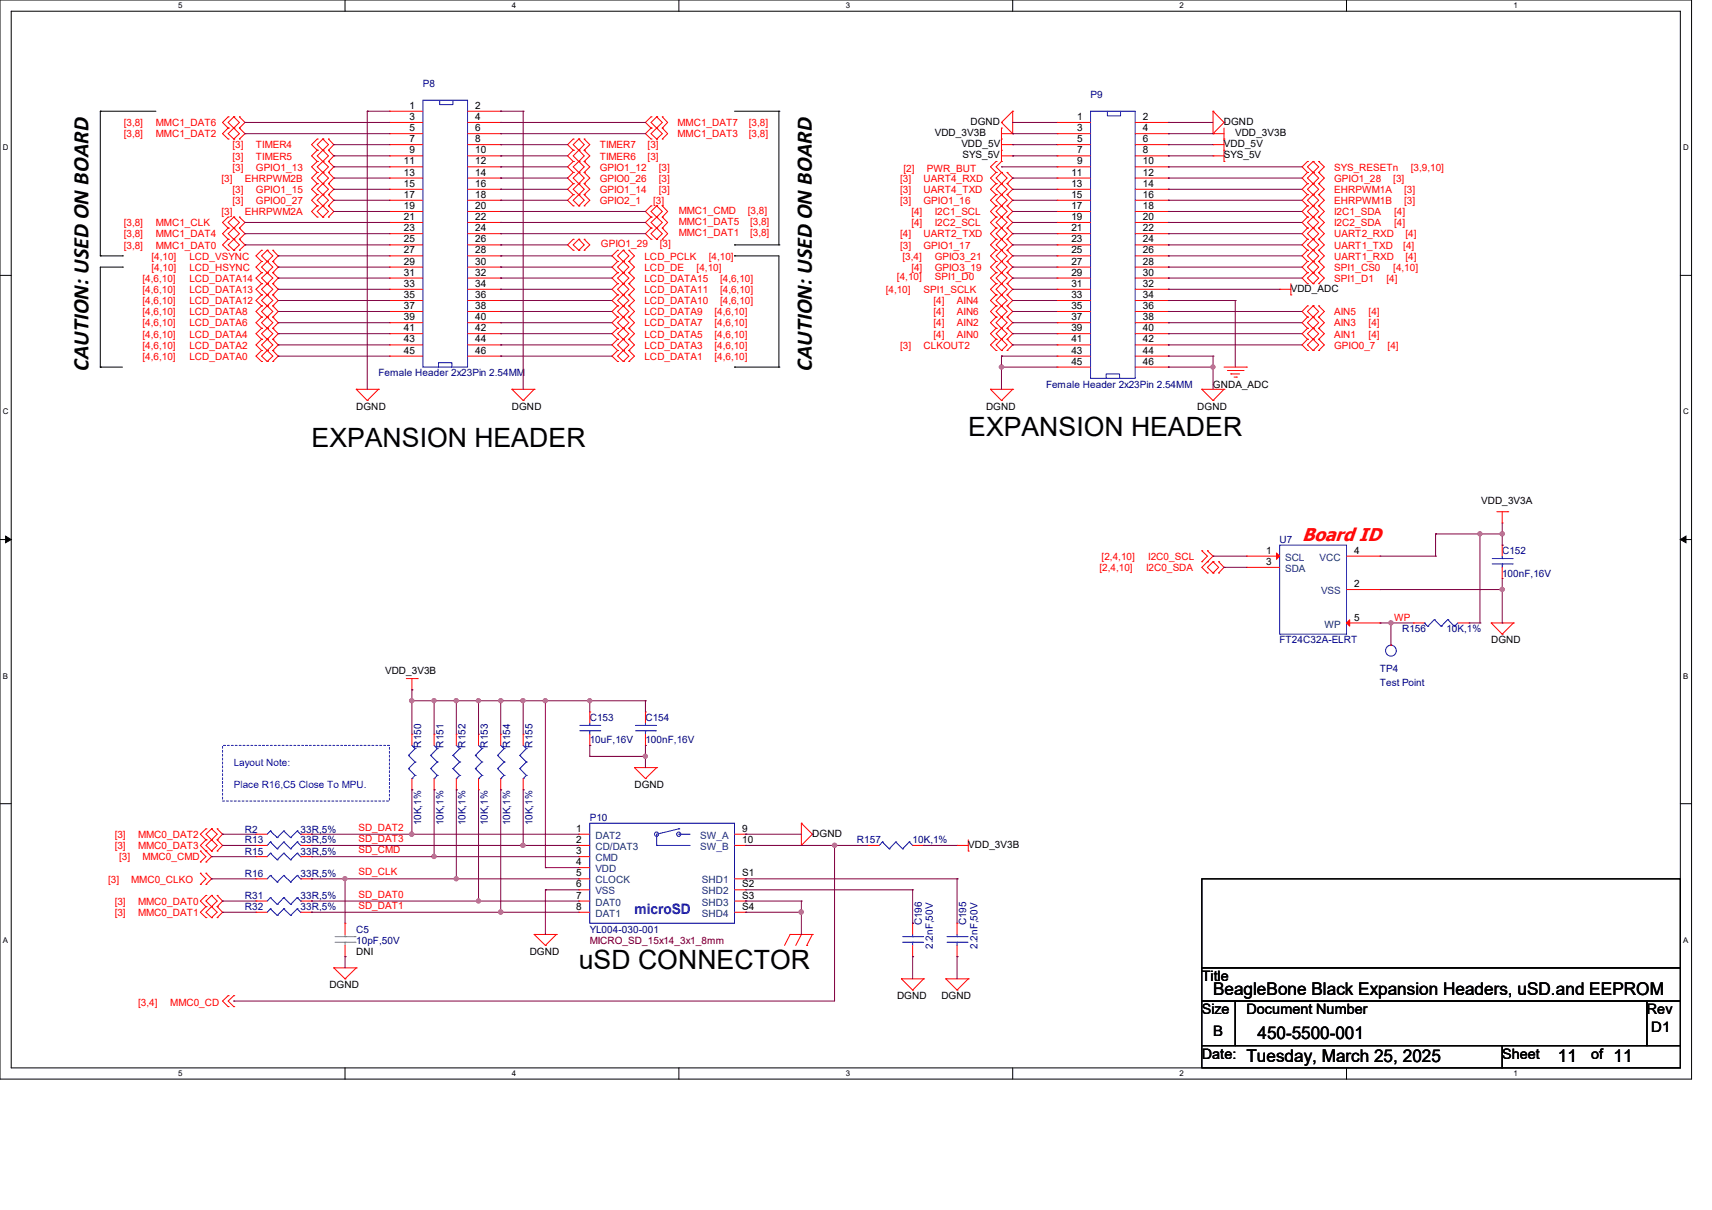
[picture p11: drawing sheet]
<svg xmlns="http://www.w3.org/2000/svg" width="297mm" height="210mm" viewBox="0 0 297 210" stroke-linecap="round" stroke-linejoin="round" font-family="sans-serif">
<defs><g id="words">
<g font-size="4.6">
<text x="54.1" y="77.5">EXPANSION HEADER</text>
<text x="168" y="75.6">EXPANSION HEADER</text>
<text x="100.4" y="168.2">uSD CONNECTOR</text>
</g>
<g font-size="3.9">
<text x="15.4" y="64.3" transform="rotate(-90 15.4 64.3)">CAUTION: USED ON BOARD</text>
<text x="140.8" y="64.3" transform="rotate(-90 140.8 64.3)">CAUTION: USED ON BOARD</text>
</g>
<text font-size="3.2" fill="#f00" x="225.9" y="93.8">Board ID</text>
<g font-size="3">
<text x="210.4" y="172.6">BeagleBone Black Expansion Headers, uSD.and EEPROM</text>
<text x="216.2" y="184.2">Tuesday, March 25, 2025</text>
<text x="218.2" y="180.4">450-5500-001</text>
<text x="270.3" y="184.2">11</text>
<text x="279.9" y="184.2">11</text>
</g>
<text font-size="2.5" fill="#00f" x="110.1" y="158.7">microSD</text>
<g font-size="2.5">
<text x="208.5" y="170.2">Title</text>
<text x="208.5" y="176">Size</text>
<text x="210.4" y="179.9">B</text>
<text x="216.2" y="176">Document Number</text>
<text x="285.7" y="176">Rev</text>
<text x="286.5" y="179.1">D1</text>
<text x="208.5" y="183.7">Date:</text>
<text x="260.6" y="183.7">Sheet</text>
<text x="276" y="183.7">of</text>
</g>
<g font-size="1.7" fill="#000080">
<text x="73.4" y="15.2">P8</text>
<text x="189.2" y="17.1">P9</text>
<text x="65.7" y="65.3">Female Header 2x23Pin 2.54MM</text>
<text x="181.5" y="67.3">Female Header 2x23Pin 2.54MM</text>
<text x="222" y="94.3">U7</text>
<text x="260.6" y="96.2">C152</text>
<text x="260.6" y="100.1">100nF,16V</text>
<text x="222" y="111.7">FT24C32A-ELRT</text>
<text x="243.2" y="109.7">R156</text>
<text x="250.9" y="109.7">10K,1%</text>
<text x="239.4" y="116.7">TP4</text>
<text x="239.4" y="119">Test Point</text>
<text x="102.3" y="125.2">C153</text>
<text x="112" y="125.2">C154</text>
<text x="73.1" y="129.8" transform="rotate(-90 73.1 129.8)">R150</text>
<text x="76.9" y="129.8" transform="rotate(-90 76.9 129.8)">R151</text>
<text x="80.8" y="129.8" transform="rotate(-90 80.8 129.8)">R152</text>
<text x="84.6" y="129.8" transform="rotate(-90 84.6 129.8)">R153</text>
<text x="88.5" y="129.8" transform="rotate(-90 88.5 129.8)">R154</text>
<text x="92.4" y="129.8" transform="rotate(-90 92.4 129.8)">R155</text>
<text x="102.3" y="129">10uF,16V</text>
<text x="112" y="129">100nF,16V</text>
<text x="73.1" y="143.3" transform="rotate(-90 73.1 143.3)">10K,1%</text>
<text x="76.9" y="143.3" transform="rotate(-90 76.9 143.3)">10K,1%</text>
<text x="80.8" y="143.3" transform="rotate(-90 80.8 143.3)">10K,1%</text>
<text x="84.6" y="143.3" transform="rotate(-90 84.6 143.3)">10K,1%</text>
<text x="88.5" y="143.3" transform="rotate(-90 88.5 143.3)">10K,1%</text>
<text x="92.4" y="143.3" transform="rotate(-90 92.4 143.3)">10K,1%</text>
<text x="102.3" y="142.5">P10</text>
<text x="42.5" y="148.3">R15</text>
<text x="42.5" y="144.5">R2</text>
<text x="42.5" y="146.4">R13</text>
<text x="52.2" y="148.3">33R,5%</text>
<text x="52.2" y="144.5">33R,5%</text>
<text x="52.2" y="146.4">33R,5%</text>
<text x="148.7" y="146.4">R157</text>
<text x="158.3" y="146.4">10K,1%</text>
<text x="42.5" y="152.2">R16</text>
<text x="52.2" y="152.2">33R,5%</text>
<text x="42.5" y="156">R31</text>
<text x="42.5" y="158">R32</text>
<text x="52.2" y="156">33R,5%</text>
<text x="52.2" y="158">33R,5%</text>
<text x="61.8" y="161.8">C5</text>
<text x="102.3" y="161.8">YL004-030-001</text>
<text x="159.9" y="160.6" transform="rotate(-90 159.9 160.6)">C196</text>
<text x="167.6" y="160.6" transform="rotate(-90 167.6 160.6)">C195</text>
<text x="61.8" y="163.8">10pF,50V</text>
<text x="161.8" y="164.7" transform="rotate(-90 161.8 164.7)">2.2nF,50V</text>
<text x="169.6" y="164.7" transform="rotate(-90 169.6 164.7)">2.2nF,50V</text>
</g>
<g font-size="1.7" fill="#f00">
<text x="21.5" y="21.9">[3,8]</text>
<text x="21.5" y="23.8">[3,8]</text>
<text x="27" y="21.9">MMC1_DAT6</text>
<text x="27" y="23.8">MMC1_DAT2</text>
<text x="117.5" y="21.9">MMC1_DAT7</text>
<text x="117.5" y="23.8">MMC1_DAT3</text>
<text x="129.9" y="21.9">[3,8]</text>
<text x="129.9" y="23.8">[3,8]</text>
<text x="40.3" y="29.6">[3]</text>
<text x="40.3" y="25.7">[3]</text>
<text x="40.3" y="27.7">[3]</text>
<text x="44.4" y="29.6">GPIO1_13</text>
<text x="44.4" y="25.7">TIMER4</text>
<text x="44.4" y="27.7">TIMER5</text>
<text x="104" y="29.6">GPIO1_12</text>
<text x="104" y="25.7">TIMER7</text>
<text x="104" y="27.7">TIMER6</text>
<text x="112.3" y="25.7">[3]</text>
<text x="112.3" y="27.7">[3]</text>
<text x="114.3" y="29.6">[3]</text>
<text x="156.7" y="29.8">[2]</text>
<text x="160.8" y="29.8">PWR_BUT</text>
<text x="231.5" y="29.6">SYS_RESETn</text>
<text x="244.7" y="29.6">[3,9,10]</text>
<text x="38.4" y="31.5">[3]</text>
<text x="40.3" y="35.4">[3]</text>
<text x="40.3" y="33.5">[3]</text>
<text x="42.5" y="31.5">EHRPWM2B</text>
<text x="44.4" y="35.4">GPIO0_27</text>
<text x="44.4" y="33.5">GPIO1_15</text>
<text x="104" y="31.5">GPIO0_26</text>
<text x="104" y="33.5">GPIO1_14</text>
<text x="104" y="35.4">GPIO2_1</text>
<text x="113.3" y="35.4">[3]</text>
<text x="114.3" y="31.5">[3]</text>
<text x="114.3" y="33.5">[3]</text>
<text x="156.2" y="31.5">[3]</text>
<text x="156.2" y="33.5">[3]</text>
<text x="156.2" y="35.4">[3]</text>
<text x="160.2" y="31.5">UART4_RXD</text>
<text x="160.2" y="33.5">UART4_TXD</text>
<text x="160.2" y="35.4">GPIO1_16</text>
<text x="231.5" y="33.5">EHRPWM1A</text>
<text x="231.5" y="31.5">GPIO1_28</text>
<text x="231.5" y="35.4">EHRPWM1B</text>
<text x="241.7" y="31.5">[3]</text>
<text x="243.6" y="33.5">[3]</text>
<text x="243.6" y="35.4">[3]</text>
<text x="21.5" y="39.3">[3,8]</text>
<text x="21.5" y="41.2">[3,8]</text>
<text x="27" y="39.3">MMC1_CLK</text>
<text x="27" y="41.2">MMC1_DAT4</text>
<text x="38.4" y="37.3">[3]</text>
<text x="42.5" y="37.3">EHRPWM2A</text>
<text x="117.8" y="37.1">MMC1_CMD</text>
<text x="117.8" y="39.1">MMC1_DAT5</text>
<text x="117.8" y="41">MMC1_DAT1</text>
<text x="129.7" y="37.1">[3,8]</text>
<text x="130.1" y="39.1">[3,8]</text>
<text x="130.1" y="41">[3,8]</text>
<text x="156.2" y="41.2">[4]</text>
<text x="158.1" y="39.3">[4]</text>
<text x="158.1" y="37.3">[4]</text>
<text x="160.2" y="41.2">UART2_TXD</text>
<text x="162.2" y="39.3">I2C2_SCL</text>
<text x="162.2" y="37.3">I2C1_SCL</text>
<text x="231.5" y="39.3">I2C2_SDA</text>
<text x="231.5" y="37.3">I2C1_SDA</text>
<text x="231.5" y="41.2">UART2_RXD</text>
<text x="241.9" y="39.3">[4]</text>
<text x="241.9" y="37.3">[4]</text>
<text x="243.8" y="41.2">[4]</text>
<text x="21.5" y="43.1">[3,8]</text>
<text x="26.3" y="45">[4,10]</text>
<text x="26.3" y="47">[4,10]</text>
<text x="27" y="43.1">MMC1_DAT0</text>
<text x="32.8" y="45">LCD_VSYNC</text>
<text x="32.8" y="47">LCD_HSYNC</text>
<text x="104.3" y="42.9">GPIO1_29</text>
<text x="111.8" y="45">LCD_PCLK</text>
<text x="111.8" y="47">LCD_DE</text>
<text x="114.5" y="42.9">[3]</text>
<text x="120.9" y="47">[4,10]</text>
<text x="123" y="45">[4,10]</text>
<text x="156.2" y="43.1">[3]</text>
<text x="156.6" y="45">[3,4]</text>
<text x="158.1" y="47">[4]</text>
<text x="160.2" y="43.1">GPIO1_17</text>
<text x="162.2" y="45">GPIO3_21</text>
<text x="162.2" y="47">GPIO3_19</text>
<text x="231.5" y="47">SPI1_CS0</text>
<text x="231.5" y="43.1">UART1_TXD</text>
<text x="231.5" y="45">UART1_RXD</text>
<text x="241.7" y="47">[4,10]</text>
<text x="243.4" y="43.1">[4]</text>
<text x="243.8" y="45">[4]</text>
<text x="24.7" y="52.8">[4,6,10]</text>
<text x="24.7" y="48.9">[4,6,10]</text>
<text x="24.7" y="50.8">[4,6,10]</text>
<text x="32.8" y="52.8">LCD_DATA12</text>
<text x="32.8" y="48.9">LCD_DATA14</text>
<text x="32.8" y="50.8">LCD_DATA13</text>
<text x="111.8" y="48.9">LCD_DATA15</text>
<text x="111.8" y="50.8">LCD_DATA11</text>
<text x="111.8" y="52.8">LCD_DATA10</text>
<text x="124.9" y="48.9">[4,6,10]</text>
<text x="124.9" y="50.8">[4,6,10]</text>
<text x="124.9" y="52.8">[4,6,10]</text>
<text x="153.7" y="50.8">[4,10]</text>
<text x="155.6" y="48.5">[4,10]</text>
<text x="160.2" y="50.8">SPI1_SCLK</text>
<text x="162" y="52.8">[4]</text>
<text x="162.2" y="48.5">SPI1_D0</text>
<text x="166" y="52.8">AIN4</text>
<text x="231.5" y="48.9">SPI1_D1</text>
<text x="240.5" y="48.9">[4]</text>
<text x="24.7" y="54.7">[4,6,10]</text>
<text x="24.7" y="56.6">[4,6,10]</text>
<text x="24.7" y="58.6">[4,6,10]</text>
<text x="32.8" y="54.7">LCD_DATA8</text>
<text x="32.8" y="56.6">LCD_DATA6</text>
<text x="32.8" y="58.6">LCD_DATA4</text>
<text x="111.8" y="58.6">LCD_DATA5</text>
<text x="111.8" y="56.6">LCD_DATA7</text>
<text x="111.8" y="54.7">LCD_DATA9</text>
<text x="123.9" y="58.6">[4,6,10]</text>
<text x="123.9" y="56.6">[4,6,10]</text>
<text x="123.9" y="54.7">[4,6,10]</text>
<text x="162" y="54.7">[4]</text>
<text x="162" y="56.6">[4]</text>
<text x="162" y="58.6">[4]</text>
<text x="166" y="54.7">AIN6</text>
<text x="166" y="56.6">AIN2</text>
<text x="166" y="58.6">AIN0</text>
<text x="231.5" y="54.7">AIN5</text>
<text x="231.5" y="56.6">AIN3</text>
<text x="231.5" y="58.6">AIN1</text>
<text x="237.4" y="54.7">[4]</text>
<text x="237.4" y="56.6">[4]</text>
<text x="237.4" y="58.6">[4]</text>
<text x="24.7" y="60.5">[4,6,10]</text>
<text x="24.7" y="62.4">[4,6,10]</text>
<text x="32.8" y="60.5">LCD_DATA2</text>
<text x="32.8" y="62.4">LCD_DATA0</text>
<text x="111.8" y="62.4">LCD_DATA1</text>
<text x="111.8" y="60.5">LCD_DATA3</text>
<text x="123.9" y="62.4">[4,6,10]</text>
<text x="123.9" y="60.5">[4,6,10]</text>
<text x="156.2" y="60.5">[3]</text>
<text x="160.2" y="60.5">CLKOUT2</text>
<text x="231.5" y="60.5">GPIO0_7</text>
<text x="240.7" y="60.5">[4]</text>
<text x="190.7" y="99.1">[2,4,10]</text>
<text x="191.1" y="97.2">[2,4,10]</text>
<text x="198.8" y="99.1">I2C0_SDA</text>
<text x="199.2" y="97.2">I2C0_SCL</text>
<text x="241.9" y="107.7">WP</text>
<text x="19.9" y="145.5">[3]</text>
<text x="19.9" y="147.4">[3]</text>
<text x="20.7" y="149.3">[3]</text>
<text x="24" y="145.5">MMC0_DAT2</text>
<text x="24" y="147.4">MMC0_DAT3</text>
<text x="24.7" y="149.3">MMC0_CMD</text>
<text x="62.2" y="144.2">SD_DAT2</text>
<text x="62.2" y="146.1">SD_DAT3</text>
<text x="62.2" y="148.1">SD_CMD</text>
<text x="18.8" y="153.2">[3]</text>
<text x="22.8" y="153.2">MMC0_CLKO</text>
<text x="62.2" y="155.8">SD_DAT0</text>
<text x="62.2" y="151.9">SD_CLK</text>
<text x="19.9" y="157">[3]</text>
<text x="19.9" y="159">[3]</text>
<text x="24" y="157">MMC0_DAT0</text>
<text x="24" y="159">MMC0_DAT1</text>
<text x="62.2" y="157.7">SD_DAT1</text>
<text x="24" y="174.6">[3,4]</text>
<text x="29.5" y="174.6">MMC0_CD</text>
</g>
<g font-size="1.7">
<text x="71" y="18.9">1</text>
<text x="71" y="20.8">3</text>
<text x="71" y="22.8">5</text>
<text x="82.5" y="18.9">2</text>
<text x="82.5" y="20.8">4</text>
<text x="82.5" y="22.8">6</text>
<text x="162.2" y="23.6">VDD_3V3B</text>
<text x="168.3" y="21.7">DGND</text>
<text x="186.8" y="20.8">1</text>
<text x="186.8" y="22.8">3</text>
<text x="198.3" y="20.8">2</text>
<text x="198.3" y="22.8">4</text>
<text x="212.3" y="21.7">DGND</text>
<text x="214.3" y="23.6">VDD_3V3B</text>
<text x="70.1" y="28.5">11</text>
<text x="71" y="24.7">7</text>
<text x="71" y="26.6">9</text>
<text x="82.5" y="24.7">8</text>
<text x="82.5" y="26.6">10</text>
<text x="82.5" y="28.5">12</text>
<text x="166.8" y="25.6">VDD_5V</text>
<text x="167" y="27.5">SYS_5V</text>
<text x="186.8" y="24.7">5</text>
<text x="186.8" y="26.6">7</text>
<text x="186.8" y="28.5">9</text>
<text x="198.3" y="24.7">6</text>
<text x="198.3" y="26.6">8</text>
<text x="198.3" y="28.5">10</text>
<text x="212.3" y="25.6">VDD_5V</text>
<text x="212.3" y="27.5">SYS_5V</text>
<text x="70.1" y="30.5">13</text>
<text x="70.1" y="32.4">15</text>
<text x="70.1" y="34.3">17</text>
<text x="82.5" y="30.5">14</text>
<text x="82.5" y="32.4">16</text>
<text x="82.5" y="34.3">18</text>
<text x="185.9" y="30.5">11</text>
<text x="185.9" y="32.4">13</text>
<text x="185.9" y="34.3">15</text>
<text x="198.3" y="30.5">12</text>
<text x="198.3" y="32.4">14</text>
<text x="198.3" y="34.3">16</text>
<text x="70.1" y="36.3">19</text>
<text x="70.1" y="38.2">21</text>
<text x="70.1" y="40.1">23</text>
<text x="82.5" y="36.3">20</text>
<text x="82.5" y="38.2">22</text>
<text x="82.5" y="40.1">24</text>
<text x="185.9" y="36.3">17</text>
<text x="185.9" y="38.2">19</text>
<text x="185.9" y="40.1">21</text>
<text x="198.3" y="36.3">18</text>
<text x="198.3" y="38.2">20</text>
<text x="198.3" y="40.1">22</text>
<text x="70.1" y="42.1">25</text>
<text x="70.1" y="44">27</text>
<text x="70.1" y="45.9">29</text>
<text x="70.1" y="47.8">31</text>
<text x="82.5" y="42.1">26</text>
<text x="82.5" y="44">28</text>
<text x="82.5" y="45.9">30</text>
<text x="82.5" y="47.8">32</text>
<text x="185.9" y="42.1">23</text>
<text x="185.9" y="44">25</text>
<text x="185.9" y="45.9">27</text>
<text x="185.9" y="47.8">29</text>
<text x="198.3" y="42.1">24</text>
<text x="198.3" y="44">26</text>
<text x="198.3" y="45.9">28</text>
<text x="198.3" y="47.8">30</text>
<text x="70.1" y="49.8">33</text>
<text x="70.1" y="51.7">35</text>
<text x="70.1" y="53.6">37</text>
<text x="82.5" y="49.8">34</text>
<text x="82.5" y="51.7">36</text>
<text x="82.5" y="53.6">38</text>
<text x="185.9" y="49.8">31</text>
<text x="185.9" y="51.7">33</text>
<text x="185.9" y="53.6">35</text>
<text x="198.3" y="49.8">32</text>
<text x="198.3" y="51.7">34</text>
<text x="198.3" y="53.6">36</text>
<text x="223.9" y="50.7">VDD_ADC</text>
<text x="70.1" y="55.6">39</text>
<text x="70.1" y="57.5">41</text>
<text x="70.1" y="59.4">43</text>
<text x="82.5" y="55.6">40</text>
<text x="82.5" y="57.5">42</text>
<text x="82.5" y="59.4">44</text>
<text x="185.9" y="55.6">37</text>
<text x="185.9" y="57.5">39</text>
<text x="185.9" y="59.4">41</text>
<text x="198.3" y="55.6">38</text>
<text x="198.3" y="57.5">40</text>
<text x="198.3" y="59.4">42</text>
<text x="70.1" y="61.4">45</text>
<text x="82.5" y="61.4">46</text>
<text x="185.9" y="61.4">43</text>
<text x="185.9" y="63.3">45</text>
<text x="198.3" y="61.4">44</text>
<text x="198.3" y="63.3">46</text>
<text x="61.8" y="71.1">DGND</text>
<text x="88.8" y="71.1">DGND</text>
<text x="171.1" y="71.1">DGND</text>
<text x="207.7" y="71.1">DGND</text>
<text x="210.4" y="67.3">GNDA_ADC</text>
<text x="257" y="87.5">VDD_3V3A</text>
<text x="219.6" y="96.1">1</text>
<text x="219.6" y="98">3</text>
<text x="234.9" y="96.1">4</text>
<text x="234.9" y="101.9">2</text>
<text x="234.9" y="107.7">5</text>
<text x="258.7" y="111.7">DGND</text>
<text x="66.8" y="117.1">VDD_3V3B</text>
<text x="110.1" y="136.7">DGND</text>
<text x="100" y="144.4">1</text>
<text x="100" y="146.3">2</text>
<text x="100" y="148.3">3</text>
<text x="128.8" y="146.3">10</text>
<text x="128.8" y="144.4">9</text>
<text x="140.9" y="145.2">DGND</text>
<text x="168" y="147.2">VDD_3V3B</text>
<text x="100" y="150.2">4</text>
<text x="100" y="152.1">5</text>
<text x="100" y="154">6</text>
<text x="100" y="156">7</text>
<text x="128.8" y="152.1">S1</text>
<text x="128.8" y="154">S2</text>
<text x="128.8" y="156">S3</text>
<text x="100" y="157.9">8</text>
<text x="128.8" y="157.9">S4</text>
<text x="61.8" y="165.7">DNI</text>
<text x="91.9" y="165.7">DGND</text>
<text x="57.1" y="171.5">DGND</text>
<text x="155.6" y="173.4">DGND</text>
<text x="163.3" y="173.4">DGND</text>
</g>
<g font-size="1.7" fill="#004080">
<text x="222.9" y="97.3">SCL</text>
<text x="222.9" y="99.3">SDA</text>
<text x="228.9" y="97.3">VCC</text>
<text x="229.2" y="103.1">VSS</text>
<text x="229.8" y="108.9">WP</text>
<text x="103.3" y="145.6">DAT2</text>
<text x="103.3" y="147.5">CD/DAT3</text>
<text x="103.3" y="149.5">CMD</text>
<text x="121.5" y="147.5">SW_B</text>
<text x="121.5" y="145.6">SW_A</text>
<text x="103.3" y="151.4">VDD</text>
<text x="103.3" y="153.3">CLOCK</text>
<text x="103.3" y="155.2">VSS</text>
<text x="121.8" y="153.3">SHD1</text>
<text x="121.8" y="155.2">SHD2</text>
<text x="103.3" y="157.2">DAT0</text>
<text x="103.3" y="159.1">DAT1</text>
<text x="121.8" y="157.2">SHD3</text>
<text x="121.8" y="159.1">SHD4</text>
</g>
<g font-size="1.7" fill="#00f">
<text x="40.6" y="132.9">Layout Note:</text>
<text x="40.6" y="136.7">Place R16,C5 Close To MPU.</text>
</g>
<text font-size="1.7" fill="#800000" x="102.3" y="163.8">MICRO_SD_15x14_3x1_8mm</text>
<g font-size="1.4">
<text x="30.9" y="1.4">5</text>
<text x="88.8" y="1.4">4</text>
<text x="146.7" y="1.4">3</text>
<text x="204.6" y="1.4">2</text>
<text x="262.6" y="1.4">1</text>
<text x=".5" y="26.1">D</text>
<text x="292" y="26.1">D</text>
<text x=".5" y="71.9">C</text>
<text x="292" y="71.9">C</text>
<text x=".5" y="117.8">B</text>
<text x="292" y="117.8">B</text>
<text x=".5" y="163.6">A</text>
<text x="292" y="163.6">A</text>
<text x="30.9" y="186.8">5</text>
<text x="88.8" y="186.8">4</text>
<text x="146.7" y="186.8">3</text>
<text x="204.6" y="186.8">2</text>
<text x="262.6" y="186.8">1</text>
</g>
</g></defs>
<path d="M0 0h293.5v187.3h-293.5zM1.9 1.9h289.6v183.4h-289.6z" fill="none" stroke="#000" stroke-width=".17"/>
<g fill="#fff">
<path d="M30.9 .2h.8v1.5h-.8z"/>
<path d="M30.9 185.5h.8v1.6h-.8z"/>
</g>
<path d="M59.9 0v1.9M59.9 185.3v2" fill="none" stroke="#000" stroke-width=".17"/>
<g fill="#fff">
<path d="M88.8 .2h.8v1.5h-.8z"/>
<path d="M88.8 185.5h.8v1.6h-.8z"/>
</g>
<path d="M117.8 0v1.9M117.8 185.3v2" fill="none" stroke="#000" stroke-width=".17"/>
<g fill="#fff">
<path d="M146.7 .2h.8v1.5h-.8z"/>
<path d="M146.7 185.5h.8v1.6h-.8z"/>
</g>
<path d="M175.7 0v1.9M175.7 185.3v2" fill="none" stroke="#000" stroke-width=".17"/>
<g fill="#fff">
<path d="M204.6 .2h.8v1.5h-.8z"/>
<path d="M204.6 185.5h.8v1.6h-.8z"/>
</g>
<path d="M233.6 0v1.9M233.6 185.3v2" fill="none" stroke="#000" stroke-width=".17"/>
<g fill="#fff">
<path d="M262.6 .2h.7v1.5h-.7z"/>
<path d="M262.6 185.5h.7v1.6h-.7z"/>
<path d="M.5 24.8h1v1.6h-1z"/>
<path d="M292 24.8h1v1.6h-1z"/>
<path d="M.5 70.7h1v1.5h-1z"/>
<path d="M292 70.7h1v1.5h-1z"/>
</g>
<path d="M0 47.8h1.9M291.5 47.8h2" fill="none" stroke="#000" stroke-width=".17"/>
<g fill="#fff">
<path d="M.5 116.5h.9v1.6h-.9z"/>
<path d="M292 116.5h.9v1.6h-.9z"/>
</g>
<path d="M0 93.6h1.9M291.5 93.6h2" fill="none" stroke="#000" stroke-width=".17"/>
<path d="M1 93l.9 .6-.9 .6zM291.5 93.6l1-.6v1.2z" fill="#000" stroke="#000" stroke-width=".17"/>
<g fill="#fff">
<path d="M.5 162.4h.9v1.5h-.9z"/>
<path d="M292 162.4h.9v1.5h-.9z"/>
</g>
<g fill="none" stroke="#000" stroke-width=".17">
<path d="M17.4 19.3h.1M17.4 19.3h9.7M17.4 19.3v25.1M127.4 19.3h7.7M135.1 19.3h.1M135.1 19.3v23.2M17.4 44.4h.1M17.4 44.4h3.9M21.3 44.4h.1M21.3 46.4h.1M21.3 46.4h-3.9v17.3M127.4 42.5h.1"/>
<path d="M127.4 44.4h.1M127.4 44.4h7.7v19.3M127.4 42.5h7.7M135.1 42.5h.1M17.4 63.7h.1M17.4 63.7h3.9M127.4 63.7h.1M127.4 63.7h7.7M135.1 63.7h.1M0 139.5h1.9M291.5 139.5h2M208.5 152.5h83v15.5h-83z"/>
<path d="M208.5 168h83v5.7h-83zM208.5 173.7h5.8v7.8h-5.8zM214.3 173.7h71.4v7.8h-71.4zM285.7 173.7h5.8v7.8h-5.8zM208.5 181.5h52.1v3.8h-52.1zM260.6 181.5h30.9v3.8h-30.9z"/>
</g>
<path d="M38.6 129.4h29v9.6h-29z" fill="none" stroke="#00f" stroke-width=".17" stroke-dasharray=".3 .3"/>
<g fill="none" stroke="#f00" stroke-width=".17">
<path d="M67.6 19.3h.1M67.6 19.3h5.8M81.1 19.3h5.8M86.9 19.3h.1M175.7 19.3h.1M175.7 19.3v3.9M175.7 19.3l-2 2M210.4 19.3h.1M210.4 19.3v3.9M210.4 19.3l1.9 2M39.6 37.7h.1M39.6 39.6h.1"/>
<path d="M39.6 20.3h.1M39.6 22.2h.1M39.6 24.1h.1M39.6 37.7l-1 .9 1 1M39.6 20.3l-1 1 1 .9M39.6 22.2l-1 1 1 .9M39.6 39.6l-1 1 1 .9M40.6 39.6h.1M40.6 37.7h.1M40.6 22.2h.1M40.6 20.3h.1M40.6 24.1h.1"/>
<path d="M40.6 37.7l-1 .9 1.9 2-1.9 1.9 1 .9M40.6 37.7l.9 .9-1.9 2 1.9 1.9-.9 .9M40.6 20.3l.9 1-1.9 1.9 1 .9M40.6 20.3l-1 1 1.9 1.9-.9 .9M41.5 37.7h.1M41.5 39.6h.1M41.5 20.3h.1M41.5 22.2h.1M41.5 24.1h.1M41.5 37.7l1 .9-1 1M41.5 22.2l1 1-1 .9M41.5 20.3l1 1-1 .9"/>
<path d="M41.5 39.6l1 1-1 .9M55 29.9h.1M55 31.9h.1M55 33.8h.1M55 35.7h.1M55 28h.1M55 24.1h.1M55 26.1h.1M55 37.7h.1M55 29.9l-.9 1 .9 1M55 33.8l-.9 1 .9 .9M55 28l-.9 1 .9 .9"/>
<path d="M55 24.1l-.9 1 .9 1M55 31.9l-.9 1 .9 .9M55 35.7l-.9 1 .9 1M55 26.1l-.9 1 .9 .9M56 31.9h.1M56 29.9h.1M56 35.7h.1M56 33.8h.1M56 28h.1M56 26.1h.1M56 24.1h.1M56 37.7h.1"/>
<path d="M56 24.1l-1 1 2 2-1 .9M56 28l1 1-2 1.9 2 2-1 .9M56 28l-1 1 2 1.9-2 2 1 .9M56 33.8l-1 1 1 .9M56 33.8l1 1-2 1.9 1 1M56 24.1l1 1-2 2 1 .9M56 35.7l1 1-1 1M57 29.9h.1M57 31.9h.1M57 33.8h.1M57 35.7h.1M57 28h.1"/>
<path d="M57 24.1h.1M57 26.1h.1M57 37.7h.1M57 29.9l.9 1-.9 1M57 33.8l.9 1-.9 .9M57 28l.9 1-.9 .9M57 31.9l.9 1-.9 .9M57 24.1l.9 1-.9 1M57 26.1l.9 1-.9 .9M57 35.7l.9 1-.9 1M67.6 21.3h.1M67.6 23.2h.1"/>
<path d="M67.6 25.1h.1M67.6 27.1h.1M67.6 29h.1M67.6 30.9h.1M67.6 32.9h.1M67.6 34.8h.1M67.6 36.7h.1M67.6 38.6h.1M67.6 25.1h5.8M67.6 27.1h5.8M67.6 23.2h5.8M67.6 21.3h5.8"/>
<path d="M67.6 29h5.8M67.6 30.9h5.8M67.6 32.9h5.8M67.6 34.8h5.8M67.6 36.7h5.8M67.6 38.6h5.8M81.1 25.1h5.8M81.1 27.1h5.8M81.1 23.2h5.8M81.1 21.3h5.8M81.1 29h5.8M81.1 30.9h5.8"/>
<path d="M81.1 32.9h5.8M81.1 34.8h5.8M81.1 36.7h5.8M81.1 38.6h5.8M86.9 21.3h.1M86.9 23.2h.1M86.9 25.1h.1M86.9 27.1h.1M86.9 29h.1M86.9 30.9h.1M86.9 32.9h.1M86.9 34.8h.1"/>
<path d="M86.9 36.7h.1M86.9 38.6h.1M99.4 29.9h.1M99.4 31.9h.1M99.4 28h.1M99.4 33.8h.1M99.4 24.1h.1M99.4 26.1h.1M99.4 35.7h.1M99.4 33.8l-.9 1 .9 .9M99.4 29.9l-.9 1 .9 1M99.4 26.1l-.9 1 .9 .9"/>
<path d="M99.4 28l-.9 1 .9 .9M99.4 31.9l-.9 1 .9 .9M99.4 24.1l-.9 1 .9 1M100.4 31.9h.1M100.4 29.9h.1M100.4 28h.1M100.4 33.8h.1M100.4 26.1h.1M100.4 24.1h.1M100.4 35.7h.1M100.4 29.9l-1 1 1 1M100.4 29.9l.9 1-.9 1"/>
<path d="M100.4 28l-1 1 1 .9M100.4 26.1l-1 1 1.9 1.9-.9 .9M100.4 31.9l-1 1 1 .9M100.4 31.9l.9 1-1.9 1.9 1 .9M100.4 24.1l-1 1 1 1M100.4 24.1l.9 1-.9 1M100.4 26.1l.9 1-.9 .9M100.4 33.8l.9 1-.9 .9M101.3 29.9h.1M101.3 31.9h.1M101.3 28h.1M101.3 33.8h.1"/>
<path d="M101.3 24.1h.1M101.3 26.1h.1M101.3 35.7h.1M101.3 29.9l1 1-1 1M101.3 26.1l1 1-1 .9M101.3 31.9l1 1-1 .9M101.3 28l1 1-1 .9M101.3 24.1l1 1-1 1M101.3 33.8l1 1-1 .9M112.9 37.7h.1M112.9 35.7h.1M112.9 20.3h.1"/>
<path d="M112.9 22.2h.1M112.9 24.1h.1M112.9 39.6h.1M112.9 20.3l-.9 1 .9 .9M112.9 39.6l-.9 1 .9 .9M112.9 35.7l-.9 1 .9 1M112.9 22.2l-.9 1 .9 .9M112.9 37.7l-.9 .9 .9 1M113.9 35.7h.1M113.9 37.7h.1M113.9 22.2h.1M113.9 20.3h.1"/>
<path d="M113.9 24.1h.1M113.9 39.6h.1M113.9 37.7l1 .9-2 2 1 .9M113.9 20.3l-1 1 2 1.9-1 .9M113.9 35.7l-1 1 1 1M113.9 35.7l1 1-1 1M113.9 20.3l1 1-2 1.9 1 .9M113.9 37.7l-1 .9 1 1M113.9 39.6l1 1-1 .9M114.9 37.7h.1M114.9 35.7h.1M114.9 20.3h.1"/>
<path d="M114.9 22.2h.1M114.9 24.1h.1M114.9 39.6h.1M114.9 35.7l.9 1-.9 1M114.9 20.3l.9 1-.9 .9M114.9 22.2l.9 1-.9 .9M114.9 37.7l.9 .9-.9 1M114.9 39.6l.9 1-.9 .9M172.8 37.7h.1M172.8 39.6h.1M172.8 35.7h.1M172.8 29.9h.1"/>
<path d="M172.8 31.9h.1M172.8 28h.1M172.8 33.8h.1M172.8 39.6l-1 1 1 .9M172.8 37.7l-1 .9 1 1M172.8 35.7l-1 1 1 1M172.8 29.9l-1 1 1 1M172.8 33.8l-1 1 1 .9M172.8 28l-1 1 1 .9M172.8 31.9l-1 1 1 .9M173.7 21.3h.1M173.7 24.1h.1"/>
<path d="M173.7 26.1h.1M173.7 22.2h.1M173.7 39.6h.1M173.7 37.7h.1M173.7 35.7h.1M173.7 31.9h.1M173.7 29.9h.1M173.7 28h.1M173.7 33.8h.1M173.7 21.3l2 1.9M173.7 25.1h2M173.7 22.2v5.8"/>
<path d="M173.7 27.1h2M173.7 23.2h2M173.7 35.7l1 1-1.9 1.9 .9 1M173.7 37.7l1 .9-1 1M173.7 35.7l-.9 1 .9 1M173.7 29.9l-.9 1 .9 1M173.7 29.9l1 1-1 1M173.7 28l-.9 1 .9 .9M173.7 39.6l-.9 1 .9 .9M173.7 39.6l1 1-1 .9M173.7 31.9l-.9 1 1.9 1.9-1 .9M173.7 31.9l1 1-1 .9"/>
<path d="M173.7 33.8l-.9 1 .9 .9M174.7 37.7h.1M174.7 39.6h.1M174.7 35.7h.1M174.7 29.9h.1M174.7 31.9h.1M174.7 33.8h.1M174.7 39.6l1 1-1 .9M174.7 37.7l1 .9-1 1M174.7 35.7l1 1-1 1M174.7 33.8l1 1-1 .9M174.7 29.9l1 1-1 1"/>
<path d="M174.7 31.9l1 1-1 .9M175.7 23.2h.1M175.7 25.1h.1M175.7 27.1h.1M183.4 21.3h.1M183.4 23.2h.1M183.4 25.1h.1M183.4 27.1h.1M183.4 29h.1M183.4 30.9h.1M183.4 32.9h.1M183.4 34.8h.1"/>
<path d="M183.4 36.7h.1M183.4 38.6h.1M183.4 25.1h5.8M183.4 27.1h5.8M183.4 23.2h5.8M183.4 21.3h5.8M183.4 29h5.8M183.4 30.9h5.8M183.4 32.9h5.8M183.4 34.8h5.8M183.4 36.7h5.8M183.4 38.6h5.8"/>
<path d="M196.9 25.1h5.8M196.9 27.1h5.8M196.9 23.2h5.8M196.9 21.3h5.8M196.9 29h5.8M196.9 30.9h5.8M196.9 32.9h5.8M196.9 34.8h5.8M196.9 36.7h5.8M196.9 38.6h5.8M202.7 21.3h.1M202.7 23.2h.1"/>
<path d="M202.7 25.1h.1M202.7 27.1h.1M202.7 29h.1M202.7 30.9h.1M202.7 32.9h.1M202.7 34.8h.1M202.7 36.7h.1M202.7 38.6h.1M210.4 25.1h.1M210.4 27.1h.1M210.4 23.2h.1M210.4 25.1h1.9"/>
<path d="M210.4 27.1h1.9M210.4 23.2h1.9M212.3 26.1h.1M212.3 28h.1M212.3 21.3h.1M212.3 24.1h.1M212.3 22.2v5.8M212.3 21.3l-1.9 1.9M226.8 37.7h.1M226.8 39.6h.1M226.8 35.7h.1M226.8 31.9h.1"/>
<path d="M226.8 33.8h.1M226.8 28h.1M226.8 29.9h.1M226.8 37.7l-.9 .9 .9 1M226.8 35.7l-.9 1 .9 1M226.8 31.9l-.9 1 .9 .9M226.8 28l-.9 1 .9 .9M226.8 29.9l-.9 1 .9 1M226.8 33.8l-.9 1 .9 .9M226.8 39.6l-.9 1 .9 .9M227.8 39.6h.1M227.8 37.7h.1"/>
<path d="M227.8 35.7h.1M227.8 33.8h.1M227.8 31.9h.1M227.8 29.9h.1M227.8 28h.1M227.8 37.7l-1 .9 2 2-2 1.9 1 .9M227.8 37.7l1 .9-2 2 2 1.9-1 .9M227.8 33.8l1 1-2 1.9 1 1M227.8 33.8l-1 1 2 1.9-1 1M227.8 28l-1 1 2 1.9-2 2 1 .9M227.8 28l1 1-2 1.9 2 2-1 .9M228.8 37.7h.1"/>
<path d="M228.8 39.6h.1M228.8 35.7h.1M228.8 31.9h.1M228.8 33.8h.1M228.8 28h.1M228.8 29.9h.1M228.8 28l.9 1-.9 .9M228.8 33.8l.9 1-.9 .9M228.8 37.7l.9 .9-.9 1M228.8 35.7l.9 1-.9 1M228.8 31.9l.9 1-.9 .9M228.8 29.9l.9 1-.9 1"/>
<path d="M228.8 39.6l.9 1-.9 .9M39.6 41.5h.1M39.6 43.4h.1M39.6 41.5l-1 1 1 .9M40.6 41.5h.1M40.6 43.4h.1M41.5 41.5h.1M41.5 43.4h.1M41.5 41.5l1 1-1 .9M45.4 51.2h.1M45.4 53.1h.1M45.4 55h.1"/>
<path d="M45.4 57h.1M45.4 58.9h.1M45.4 43.4h.1M45.4 45.4h.1M45.4 47.3h.1M45.4 49.2h.1M45.4 51.2l-1 1 1 .9M45.4 55l-1 1 1 1M45.4 53.1l-1 1 1 .9M45.4 57l-1 .9 1 1M45.4 58.9l-1 1 1 .9M45.4 43.4l-1 1 1 1"/>
<path d="M45.4 45.4l-1 1 1 .9M45.4 47.3l-1 1 1 .9M45.4 49.2l-1 1 1 1M46.4 53.1h.1M46.4 51.2h.1M46.4 55h.1M46.4 57h.1M46.4 58.9h.1M46.4 45.4h.1M46.4 43.4h.1M46.4 49.2h.1M46.4 47.3h.1"/>
<path d="M46.4 47.3l-1 1 1.9 1.9-1.9 2 1 .9M46.4 47.3l.9 1-1.9 1.9 1.9 2-.9 .9M46.4 53.1l-1 1 1.9 1.9-.9 1M46.4 53.1l.9 1-1.9 1.9 1 1M46.4 57l-1 .9 1.9 2-1.9 1.9 1 .9M46.4 57l.9 .9-1.9 2 1 .9M46.4 43.4l-1 1 1.9 2-.9 .9M46.4 43.4l.9 1-1.9 2 1 .9M47.3 51.2h.1M47.3 53.1h.1M47.3 55h.1M47.3 57h.1"/>
<path d="M47.3 58.9h.1M47.3 43.4h.1M47.3 45.4h.1M47.3 47.3h.1M47.3 49.2h.1M47.3 51.2l1 1-1 .9M47.3 57l1 .9-1 1M47.3 53.1l1 1-1 .9M47.3 55l1 1-1 1M47.3 58.9l1 1-1 .9M47.3 47.3l1 1-1 .9M47.3 43.4l1 1-1 1"/>
<path d="M47.3 45.4l1 1-1 .9M47.3 49.2l1 1-1 1M67.6 40.6h.1M67.6 42.5h.1M67.6 44.4h.1M67.6 46.4h.1M67.6 48.3h.1M67.6 50.2h.1M67.6 52.2h.1M67.6 54.1h.1M67.6 56h.1M67.6 57.9h.1"/>
<path d="M67.6 59.9h.1M67.6 50.2h5.8M67.6 40.6h5.8M67.6 42.5h5.8M67.6 44.4h5.8M67.6 46.4h5.8M67.6 48.3h5.8M67.6 52.2h5.8M67.6 54.1h5.8M67.6 56h5.8M67.6 57.9h5.8M67.6 59.9h5.8"/>
<path d="M81.1 50.2h5.8M81.1 40.6h5.8M81.1 42.5h5.8M81.1 44.4h5.8M81.1 46.4h5.8M81.1 48.3h5.8M81.1 52.2h5.8M81.1 54.1h5.8M81.1 56h5.8M81.1 57.9h5.8M81.1 59.9h5.8M86.9 40.6h.1"/>
<path d="M86.9 42.5h.1M86.9 44.4h.1M86.9 46.4h.1M86.9 48.3h.1M86.9 50.2h.1M86.9 52.2h.1M86.9 54.1h.1M86.9 56h.1M86.9 57.9h.1M86.9 59.9h.1M99.4 43.4h.1M99.4 41.5h.1"/>
<path d="M99.4 41.5l-.9 1 .9 .9M100.4 41.5h.1M100.4 43.4h.1M100.4 41.5l-1 1 1 .9M100.4 41.5l.9 1-.9 .9M101.3 43.4h.1M101.3 41.5h.1M101.3 41.5l1 1-1 .9M107.1 58.9h.1M107.1 57h.1M107.1 55h.1M107.1 53.1h.1"/>
<path d="M107.1 43.4h.1M107.1 45.4h.1M107.1 47.3h.1M107.1 49.2h.1M107.1 51.2h.1M107.1 57l-.9 .9 .9 1M107.1 58.9l-.9 1 .9 .9M107.1 55l-.9 1 .9 1M107.1 53.1l-.9 1 .9 .9M107.1 49.2l-.9 1 .9 1M107.1 45.4l-.9 1 .9 .9M107.1 43.4l-.9 1 .9 1"/>
<path d="M107.1 47.3l-.9 1 .9 .9M107.1 51.2l-.9 1 .9 .9M108.1 58.9h.1M108.1 57h.1M108.1 55h.1M108.1 53.1h.1M108.1 45.4h.1M108.1 43.4h.1M108.1 49.2h.1M108.1 47.3h.1M108.1 51.2h.1M108.1 57l-1 .9 2 2-2 1.9 1 .9"/>
<path d="M108.1 57l1 .9-2 2 2 1.9-1 .9M108.1 53.1l1 1-2 1.9 1 1M108.1 53.1l-1 1 2 1.9-1 1M108.1 43.4l-1 1 2 2-1 .9M108.1 43.4l1 1-2 2 1 .9M108.1 47.3l-1 1 1 .9M108.1 47.3l1 1-2 1.9 2 2-1 .9M108.1 49.2l1 1-2 2 1 .9M109.1 58.9h.1M109.1 57h.1M109.1 55h.1M109.1 53.1h.1"/>
<path d="M109.1 43.4h.1M109.1 45.4h.1M109.1 47.3h.1M109.1 49.2h.1M109.1 51.2h.1M109.1 57l1 .9-1 1M109.1 58.9l1 1-1 .9M109.1 55l1 1-1 1M109.1 49.2l1 1-1 1M109.1 53.1l1 1-1 .9M109.1 43.4l1 1-1 1M109.1 51.2l1 1-1 .9"/>
<path d="M109.1 47.3l1 1-1 .9M109.1 45.4l1 1-1 .9M112.9 41.5h.1M113.9 41.5h.1M114.9 41.5h.1M172.8 49.2h.1M172.8 47.3h.1M172.8 43.4h.1M172.8 45.4h.1M172.8 41.5h.1M172.8 51.2h.1M172.8 53.1h.1"/>
<path d="M172.8 55h.1M172.8 57h.1M172.8 58.9h.1M172.8 47.3l-1 1 1 .9M172.8 51.2l-1 1 1 .9M172.8 43.4l-1 1 1 1M172.8 45.4l-1 1 1 .9M172.8 53.1l-1 1 1 .9M172.8 49.2l-1 1 1 1M172.8 55l-1 1 1 1M172.8 58.9l-1 1 1 .9M172.8 57l-1 .9 1 1"/>
<path d="M172.8 41.5l-1 1 1 .9M173.7 47.3h.1M173.7 49.2h.1M173.7 45.4h.1M173.7 43.4h.1M173.7 41.5h.1M173.7 53.1h.1M173.7 51.2h.1M173.7 55h.1M173.7 57h.1M173.7 58.9h.1M173.7 45.4l1 1-1.9 1.9 .9 .9"/>
<path d="M173.7 47.3l1 1-1 .9M173.7 43.4l-.9 1 .9 1M173.7 43.4l1 1-1 1M173.7 45.4l-.9 1 .9 .9M173.7 51.2l-.9 1 1.9 1.9-1 .9M173.7 51.2l1 1-1 .9M173.7 53.1l-.9 1 .9 .9M173.7 55l-.9 1 .9 1M173.7 55l1 1-1.9 1.9 .9 1M173.7 57l1 .9-1 1M173.7 58.9l-.9 1 .9 .9M173.7 58.9l1 1-1 .9"/>
<path d="M173.7 49.2l-.9 1 .9 1M173.7 49.2l1 1-1 1M173.7 41.5l-.9 1 .9 .9M173.7 41.5l1 1-1 .9M174.7 49.2h.1M174.7 47.3h.1M174.7 43.4h.1M174.7 45.4h.1M174.7 41.5h.1M174.7 51.2h.1M174.7 53.1h.1M174.7 55h.1"/>
<path d="M174.7 57h.1M174.7 58.9h.1M174.7 47.3l1 1-1 .9M174.7 43.4l1 1-1 1M174.7 49.2l1 1-1 1M174.7 45.4l1 1-1 .9M174.7 51.2l1 1-1 .9M174.7 53.1l1 1-1 .9M174.7 58.9l1 1-1 .9M174.7 55l1 1-1 1M174.7 57l1 .9-1 1M174.7 41.5l1 1-1 .9"/>
<path d="M183.4 40.6h.1M183.4 42.5h.1M183.4 44.4h.1M183.4 46.4h.1M183.4 48.3h.1M183.4 50.2h.1M183.4 52.2h.1M183.4 54.1h.1M183.4 56h.1M183.4 57.9h.1M183.4 59.9h.1M183.4 50.2h5.8"/>
<path d="M183.4 40.6h5.8M183.4 42.5h5.8M183.4 44.4h5.8M183.4 46.4h5.8M183.4 48.3h5.8M183.4 52.2h5.8M183.4 54.1h5.8M183.4 56h5.8M183.4 57.9h5.8M183.4 59.9h5.8M196.9 50.2h5.8M196.9 40.6h5.8"/>
<path d="M196.9 42.5h5.8M196.9 44.4h5.8M196.9 46.4h5.8M196.9 48.3h5.8M196.9 52.2h5.8M196.9 54.1h5.8M196.9 56h5.8M196.9 57.9h5.8M196.9 59.9h5.8M202.7 40.6h.1M202.7 42.5h.1M202.7 44.4h.1"/>
<path d="M202.7 46.4h.1M202.7 48.3h.1M202.7 50.2h.1M202.7 52.2h.1M202.7 54.1h.1M202.7 56h.1M202.7 57.9h.1M202.7 59.9h.1M222 50.2h.1M222 50.2h1.9M223.9 51.2h.1M223.9 49.2v2"/>
<path d="M226.8 47.3h.1M226.8 49.2h.1M226.8 45.4h.1M226.8 41.5h.1M226.8 43.4h.1M226.8 53.1h.1M226.8 55h.1M226.8 57h.1M226.8 58.9h.1M226.8 47.3l-.9 1 .9 .9M226.8 45.4l-.9 1 .9 .9M226.8 41.5l-.9 1 .9 .9"/>
<path d="M226.8 43.4l-.9 1 .9 1M226.8 53.1l-.9 1 .9 .9M226.8 57l-.9 .9 .9 1M226.8 55l-.9 1 .9 1M226.8 58.9l-.9 1 .9 .9M227.8 49.2h.1M227.8 47.3h.1M227.8 45.4h.1M227.8 43.4h.1M227.8 41.5h.1M227.8 55h.1M227.8 53.1h.1"/>
<path d="M227.8 57h.1M227.8 58.9h.1M227.8 47.3l-1 1 1 .9M227.8 47.3l1 1-1 .9M227.8 43.4l1 1-2 2 1 .9M227.8 43.4l-1 1 2 2-1 .9M227.8 53.1l-1 1 2 1.9-1 1M227.8 53.1l1 1-2 1.9 1 1M227.8 57l-1 .9 2 2-1 .9M227.8 57l1 .9-2 2 1 .9M228.8 47.3h.1M228.8 49.2h.1"/>
<path d="M228.8 45.4h.1M228.8 41.5h.1M228.8 43.4h.1M228.8 53.1h.1M228.8 55h.1M228.8 57h.1M228.8 58.9h.1M228.8 43.4l.9 1-.9 1M228.8 47.3l.9 1-.9 .9M228.8 45.4l.9 1-.9 .9M228.8 41.5l.9 1-.9 .9M228.8 53.1l.9 1-.9 .9"/>
<path d="M228.8 55l.9 1-.9 1M228.8 57l.9 .9-.9 1M228.8 58.9l.9 1-.9 .9M45.4 60.8h.1M45.4 62.7h.1M45.4 60.8l-1 1 1 .9M46.4 60.8h.1M46.4 62.7h.1M46.4 60.8l.9 1-.9 .9M47.3 60.8h.1M47.3 62.7h.1M47.3 60.8l1 1-1 .9"/>
<path d="M61.8 67.6h.1M61.8 67.6h3.9M61.8 67.6l1.9 1.9M63.7 69.5h.1M65.7 67.6h.1M65.7 67.6l-2 1.9M67.6 61.8h.1M67.6 61.8h5.8M81.1 61.8h5.8M86.9 61.8h.1M88.8 67.6h.1M88.8 67.6h3.9"/>
<path d="M88.8 67.6l2 1.9M90.8 69.5h.1M92.7 67.6h.1M92.7 67.6l-1.9 1.9M107.1 60.8h.1M107.1 62.7h.1M107.1 60.8l-.9 1 .9 .9M108.1 62.7h.1M108.1 60.8h.1M109.1 60.8h.1M109.1 62.7h.1M109.1 60.8l1 1-1 .9"/>
<path d="M171.8 67.6h.1M171.8 67.6h3.9M171.8 67.6l1.9 1.9M172.8 60.8h.1M173.7 69.5h.1M173.7 60.8h.1M174.7 60.8h.1M175.7 67.6h.1M175.7 67.6l-2 1.9M183.4 61.8h.1M183.4 63.7h.1M183.4 63.7h5.8"/>
<path d="M183.4 61.8h5.8M196.9 63.7h5.8M196.9 61.8h5.8M202.7 61.8h.1M202.7 63.7h.1M208.5 67.6h.1M208.5 67.6h3.8M208.5 67.6l1.9 1.9M210.4 69.5h.1M212.3 67.6h.1M212.3 63.7h3.9M212.3 67.6l-1.9 1.9"/>
<path d="M212.9 64.3h2.7M213.5 64.9h.1M213.5 64.9h1.6M214.1 65.4h.4M214.5 65.4h.1M215.6 64.3h.1M216.2 63.7h.1M226.8 60.8h.1M227.8 60.8h.1M228.8 60.8h.1M208.5 97.5h.1M208.5 95.6h.1"/>
<path d="M208.5 95.6l1 .9-1 1M209.5 97.5h.1M209.5 99.4h.1M209.5 95.6h.1M209.5 95.6l.9 .9-1.9 2 1 .9M210.4 99.4h.1M210.4 97.5h.1M210.4 97.5l-.9 1 .9 .9M210.4 97.5l1 1-1 .9M211.4 97.5h.1M211.4 99.4h.1M211.4 97.5l.9 1-.9 .9"/>
<path d="M216.2 96.5h.1M216.2 98.5h.1M216.2 96.5h5.8M216.2 98.5h5.8M233.6 96.5h5.8M239.4 96.5h.1M259.7 88.8h1.9M260.6 90.8h.1M260.6 94.6h.1M260.6 88.8v2M260.6 94.6v1.9M260.6 98.5v1.9"/>
<path d="M261.6 88.8h.1M70.5 117.8h1.9M71.5 119.7h.1M71.5 117.8v1.9M72.4 117.8h.1M233.6 108.1h5.8M233.6 102.3h5.8M239.4 102.3h.1M239.4 108.1h.1M241.3 112h.1M245.2 108.1h.1M245.2 108.1h1.9"/>
<path d="M252.9 108.1h1.9M254.8 108.1h.1M258.7 108.1h.1M258.7 108.1h3.9M258.7 108.1l1.9 2M260.6 110.1h.1M260.6 100.4h.1M262.6 108.1h.1M262.6 108.1l-2 2M71.5 127.4h.1M71.5 137.1h.1M71.5 127.4v2"/>
<path d="M71.5 135.1v2M75.3 127.4h.1M75.3 137.1h.1M75.3 127.4v2M75.3 135.1v2M79.2 127.4h.1M79.2 137.1h.1M79.2 127.4v2M79.2 135.1v2M83 127.4h.1M83 137.1h.1M83 127.4v2"/>
<path d="M83 135.1v2M86.9 127.4h.1M86.9 137.1h.1M86.9 127.4v2M86.9 135.1v2M90.8 127.4h.1M90.8 137.1h.1M90.8 127.4v2M90.8 135.1v2M102.3 123.6h.1M102.3 129.4h.1M102.3 123.6v1.9"/>
<path d="M102.3 127.4v2M110.1 133.2h.1M110.1 133.2h3.8M110.1 133.2l1.9 1.9M112 135.1h.1M112 123.6h.1M112 129.4h.1M112 123.6v1.9M112 127.4v2M113.9 133.2h.1M113.9 133.2l-1.9 1.9M34.8 151.6h.1"/>
<path d="M34.8 153.5h.1M34.8 147.7h.1M34.8 149.6h.1M34.8 151.6l.9 .9-.9 1M34.8 147.7l.9 1-.9 .9M35.7 143.8h.1M35.7 145.8h.1M35.7 147.7h.1M35.7 151.6h.1M35.7 153.5h.1M35.7 155.4h.1M35.7 157.4h.1"/>
<path d="M35.7 159.3h.1M35.7 149.6h.1M35.7 143.8l-.9 1 .9 1M35.7 145.8l-.9 .9 1.9 2-1 .9M35.7 151.6l1 .9-1 1M35.7 155.4l-.9 1 .9 1M35.7 157.4l-.9 .9 .9 1M36.7 145.8h.1M36.7 143.8h.1M36.7 147.7h.1M36.7 157.4h.1M36.7 155.4h.1"/>
<path d="M36.7 159.3h.1M36.7 143.8l-1 1 2 1.9-1 1M36.7 143.8l1 1-2 1.9 1 1M36.7 155.4l-1 1 1 1M36.7 155.4l1 1-2 1.9 1 1M36.7 157.4l1 .9-1 1M37.7 143.8h.1M37.7 145.8h.1M37.7 147.7h.1M37.7 155.4h.1M37.7 157.4h.1M37.7 159.3h.1"/>
<path d="M37.7 143.8l.9 1-.9 1M37.7 145.8l.9 .9-.9 1M37.7 155.4l.9 1-.9 1M37.7 157.4l.9 .9-.9 1M44.4 148.7h.1M44.4 152.5h.1M44.4 156.4h.1M44.4 144.8h.1M44.4 158.3h.1M44.4 146.7h.1M44.4 146.7h2M44.4 148.7h2"/>
<path d="M44.4 144.8h2M44.4 152.5h2M44.4 156.4h2M44.4 158.3h2M52.2 146.7h1.9M52.2 148.7h1.9M52.2 144.8h1.9M52.2 152.5h1.9M52.2 156.4h1.9M52.2 158.3h1.9M54.1 148.7h.1M54.1 152.5h.1"/>
<path d="M54.1 156.4h.1M54.1 144.8h.1M54.1 158.3h.1M54.1 146.7h.1M100.4 144.8h.1M100.4 146.7h.1M100.4 148.7h.1M100.4 150.6h.1M100.4 152.5h.1M100.4 154.4h.1M100.4 156.4h.1M100.4 158.3h.1"/>
<path d="M100.4 146.7h1.9M100.4 148.7h1.9M100.4 144.8h1.9M100.4 150.6h1.9M100.4 152.5h1.9M100.4 154.4h1.9M100.4 156.4h1.9M100.4 158.3h1.9M127.4 146.7h2M127.4 144.8h2M127.4 152.5h2M127.4 154.4h2"/>
<path d="M127.4 156.4h2M127.4 158.3h2M129.4 146.7h.1M129.4 144.8h.1M129.4 152.5h.1M129.4 154.4h.1M129.4 156.4h.1M129.4 158.3h.1M139 142.9h.1M139 146.7h.1M139 142.9v3.8M139 142.9l1.9 1.9"/>
<path d="M140.9 144.8h.1M140.9 144.8l-1.9 1.9M150.6 146.7h.1M150.6 146.7h1.9M158.3 146.7h1.9M160.2 146.7h.1M166 146.7h.1M166 146.7h2M168 147.7h.1M168 145.8v1.9M39.6 172.8h.1M39.6 174.7h.1"/>
<path d="M39.6 172.8l-1 .9 1 1M40.6 172.8h.1M40.6 174.7h.1M40.6 172.8l-1 .9 1 1M57.9 168h.1M57.9 168h3.9M57.9 168l2 1.9M59.9 169.9h.1M59.9 160.2h.1M59.9 166h.1M59.9 160.2v2M59.9 164.1v1.9"/>
<path d="M61.8 168h.1M61.8 168l-1.9 1.9M92.7 162.2h.1M92.7 162.2h3.8M92.7 162.2l1.9 1.9M94.6 164.1h.1M96.5 162.2h.1M96.5 162.2l-1.9 1.9M137.1 162.2h.1M137.1 162.2l-1 1.9M137.1 162.2h3.8M139 162.2h.1"/>
<path d="M139 162.2l-1 1.9M140 164.1h.1M140.9 162.2h.1M140.9 162.2l-.9 1.9M156.4 169.9h.1M156.4 169.9h3.8M156.4 169.9l1.9 1.9M158.3 171.8h.1M158.3 160.2h.1M158.3 166h.1M158.3 160.2v2M158.3 164.1v1.9"/>
<path d="M160.2 169.9h.1M160.2 169.9l-1.9 1.9M164.1 169.9h.1M164.1 169.9h3.9M164.1 169.9l1.9 1.9M166 171.8h.1M166 160.2h.1M166 166h.1M166 160.2v2M166 164.1v1.9M168 169.9h.1M168 169.9l-2 1.9"/>
</g>
<g fill="none" stroke="#00f" stroke-width=".17">
<path d="M73.4 17.4h7.7v46.3h-7.7zM76.3 17.4v.8h2.3v-.8M189.2 19.3h7.7v46.4h-7.7zM192.1 19.3v.8h2.3v-.8M76.1 63.7v-.8h2.3v.8M191.9 65.7v-.8h2.3v.8M222 94.6h11.6v15.5h-11.6zM258.9 97.9h3.4M258.9 96.9h3.4M260.6 96.9h.1M260.6 97.9h.1M260.6 96.5v.4"/>
<path d="M260.6 97.9v.6M262.3 97.9h.1M262.3 96.9h.1M247.1 108.1h.1M247.1 108.1l.6 .6M247.7 108.7h.1M248.8 107.5h.1M248.8 107.5l1.2 1.2M248.8 107.5l-1.1 1.2M250 108.7h.1M251.2 107.5h.1M251.2 107.5l1.1 1.2"/>
<path d="M251.2 107.5l-1.2 1.2M252.3 108.7h.1M252.9 108.1l-.6 .6M70.9 131.1h.1M70.9 133.4h.1M70.9 131.1l1.1 1.1M70.9 133.4l1.1 1.2M71.5 135.1h.1M71.5 129.4l.5 .5M72 129.9h.1M72 132.2h.1M72 134.6h.1"/>
<path d="M72 129.9l-1.1 1.2M72 132.2l-1.1 1.2M72 134.6l-.5 .5M74.7 131.1h.1M74.7 133.4h.1M74.7 131.1l1.2 1.1M74.7 133.4l1.2 1.2M75.3 135.1h.1M75.3 129.4l.6 .5M75.9 129.9h.1M75.9 132.2h.1M75.9 134.6h.1"/>
<path d="M75.9 129.9l-1.2 1.2M75.9 132.2l-1.2 1.2M75.9 134.6l-.6 .5M78.6 131.1h.1M78.6 133.4h.1M78.6 131.1l1.2 1.1M78.6 133.4l1.2 1.2M79.2 135.1h.1M79.2 129.4l.6 .5M79.8 129.9h.1M79.8 132.2h.1M79.8 134.6h.1"/>
<path d="M79.8 129.9l-1.2 1.2M79.8 132.2l-1.2 1.2M79.8 134.6l-.6 .5M82.5 131.1h.1M82.5 133.4h.1M82.5 131.1l1.1 1.1M82.5 133.4l1.1 1.2M83 135.1h.1M83 129.4l.6 .5M83.6 129.9h.1M83.6 132.2h.1M83.6 134.6h.1"/>
<path d="M83.6 129.9l-1.1 1.2M83.6 132.2l-1.1 1.2M83.6 134.6l-.6 .5M86.3 131.1h.1M86.3 133.4h.1M86.3 131.1l1.2 1.1M86.3 133.4l1.2 1.2M86.9 135.1h.1M86.9 129.4l.6 .5M87.5 129.9h.1M87.5 132.2h.1M87.5 134.6h.1"/>
<path d="M87.5 129.9l-1.2 1.2M87.5 132.2l-1.2 1.2M87.5 134.6l-.6 .5M90.2 131.1h.1M90.2 133.4h.1M90.2 131.1l1.1 1.1M90.2 133.4l1.1 1.2M90.8 135.1h.1M90.8 129.4l.5 .5M91.3 129.9h.1M91.3 132.2h.1M91.3 134.6h.1"/>
<path d="M91.3 129.9l-1.1 1.2M91.3 132.2l-1.1 1.2M91.3 134.6l-.5 .5M100.6 126.8h3.5M100.6 125.9h3.5M102.3 125.9h.1M102.3 126.8h.1M102.3 125.5v.4M102.3 126.8v.6M104.1 126.8h.1M104.1 125.9h.1M110.2 126.8h3.5"/>
<path d="M110.2 125.9h3.5M112 125.9h.1M112 126.8h.1M112 125.5v.4M112 126.8v.6M113.7 126.8h.1M113.7 125.9h.1M46.9 148.1h.1M46.9 151.9h.1M46.9 155.8h.1M46.9 144.2h.1M46.9 157.7h.1"/>
<path d="M46.9 146.1h.1M46.9 148.1l-.5 .6M46.9 148.1l1.2 1.1M46.9 151.9l-.5 .6M46.9 151.9l1.2 1.2M46.9 155.8l-.5 .6M46.9 155.8l1.2 1.2M46.9 144.2l-.5 .6M46.9 144.2l1.2 1.2M46.9 157.7l-.5 .6M46.9 157.7l1.2 1.2M46.9 146.1l-.5 .6"/>
<path d="M46.9 146.1l1.2 1.2M48.1 149.2h.1M48.1 153.1h.1M48.1 157h.1M48.1 145.4h.1M48.1 158.9h.1M48.1 147.3h.1M49.2 148.1h.1M49.2 151.9h.1M49.2 155.8h.1M49.2 144.2h.1M49.2 157.7h.1"/>
<path d="M49.2 146.1h.1M49.2 148.1l-1.1 1.1M49.2 148.1l1.2 1.1M49.2 151.9l-1.1 1.2M49.2 151.9l1.2 1.2M49.2 155.8l-1.1 1.2M49.2 155.8l1.2 1.2M49.2 144.2l-1.1 1.2M49.2 144.2l1.2 1.2M49.2 157.7l-1.1 1.2M49.2 157.7l1.2 1.2M49.2 146.1l-1.1 1.2"/>
<path d="M49.2 146.1l1.2 1.2M50.4 149.2h.1M50.4 153.1h.1M50.4 157h.1M50.4 145.4h.1M50.4 158.9h.1M50.4 147.3h.1M51.6 148.1h.1M51.6 151.9h.1M51.6 155.8h.1M51.6 144.2h.1M51.6 157.7h.1"/>
<path d="M51.6 146.1h.1M51.6 148.1l-1.2 1.1M51.6 148.1l.6 .6M51.6 151.9l-1.2 1.2M51.6 151.9l.6 .6M51.6 155.8l-1.2 1.2M51.6 155.8l.6 .6M51.6 144.2l-1.2 1.2M51.6 144.2l.6 .6M51.6 157.7l-1.2 1.2M51.6 157.7l.6 .6M51.6 146.1l-1.2 1.2"/>
<path d="M51.6 146.1l.6 .6M52.2 148.7h.1M52.2 152.5h.1M52.2 156.4h.1M52.2 144.8h.1M52.2 158.3h.1M52.2 146.7h.1M102.3 142.9h25.1v17.3h-25.1zM113.9 146.7h.1M113.9 146.7h5.8M117.8 144.8h.1M117.8 143.8h.1"/>
<path d="M117.8 143.8l-3.9 1v1.9M117.8 144.8h1.9M153.1 146.1h.1M153.1 146.1l-.6 .6M153.1 146.1l1.2 1.2M154.3 147.3h.1M155.4 146.1h.1M155.4 146.1l-1.1 1.2M155.4 146.1l1.2 1.2M156.6 147.3h.1M157.7 146.1h.1M157.7 146.1l-1.1 1.2"/>
<path d="M157.7 146.1l.6 .6M158.3 146.7h.1M156.6 163.5h3.5M156.6 162.6h3.5M158.3 162.6h.1M158.3 163.5h.1M158.3 162.2v.4M158.3 163.5v.6M160.1 163.5h.1M160.1 162.6h.1M164.3 163.5h3.5M164.3 162.6h3.5"/>
<path d="M166 162.6h.1M166 163.5h.1M166 162.2v.4M166 163.5v.6M167.8 163.5h.1M167.8 162.6h.1"/>
<circle cx="241.3" cy="112.9" r=".94"/>
<circle cx="113.9" cy="144.8" r=".37"/>
<circle cx="117.7" cy="144.8" r=".37"/>
</g>
<path d="M58.1 162.6h3.5M58.1 163.5h3.5M59.9 163.5h.1M59.9 162.6h.1M59.9 162.2v.4M59.9 163.5v.6M61.6 162.6h.1M61.6 163.5h.1" fill="none" stroke="#808080" stroke-width=".17"/>
<g fill="#f00" stroke="#f00" stroke-width=".17">
<path d="M221.4 96l.6 .5-.6 .6z"/>
<path d="M233.6 108.1l.5-.5v1.1z"/>
</g>
<g fill="none" stroke="#800040" stroke-width=".17">
<path d="M63.7 19.3h.1M63.7 19.3h3.9M63.7 19.3v48.3M86.9 19.3h.1M86.9 19.3h3.9M90.8 19.3h.1M90.8 19.3v48.3M42.5 38.6h.1M42.5 21.3h.1M42.5 23.2h.1M42.5 21.3h25.1M42.5 23.2h25.1"/>
<path d="M42.5 38.6h25.1M57.9 32.9h.1M57.9 34.8h.1M57.9 36.7h.1M57.9 25.1h.1M57.9 27.1h.1M57.9 29h.1M57.9 30.9h.1M57.9 25.1h9.7M57.9 27.1h9.7M57.9 29h9.7M57.9 30.9h9.7"/>
<path d="M57.9 34.8h9.7M57.9 36.7h9.7M57.9 32.9h9.7M86.9 32.9h.1M86.9 34.8h.1M86.9 36.7h.1M86.9 38.6h.1M86.9 21.3h.1M86.9 23.2h.1M86.9 25.1h.1M86.9 27.1h.1M86.9 29h.1"/>
<path d="M86.9 30.9h.1M86.9 21.3h25.1M86.9 23.2h25.1M86.9 25.1h11.6M86.9 27.1h11.6M86.9 29h11.6M86.9 30.9h11.6M86.9 34.8h11.6M86.9 36.7h25.1M86.9 38.6h25.1M86.9 32.9h11.6M173.7 29h.1"/>
<path d="M173.7 29h9.7M175.7 21.3h.1M175.7 27.1h.1M175.7 25.1h.1M175.7 23.2h.1M175.7 30.9h.1M175.7 34.8h.1M175.7 36.7h.1M175.7 38.6h.1M175.7 32.9h.1M175.7 21.3h7.7M175.7 23.2h7.7"/>
<path d="M175.7 25.1h7.7M175.7 27.1h7.7M175.7 30.9h7.7M175.7 34.8h7.7M175.7 36.7h7.7M175.7 38.6h7.7M175.7 32.9h7.7M202.7 21.3h.1M202.7 23.2h.1M202.7 25.1h.1M202.7 27.1h.1M202.7 29h.1"/>
<path d="M202.7 30.9h.1M202.7 34.8h.1M202.7 36.7h.1M202.7 38.6h.1M202.7 32.9h.1M202.7 21.3h7.7M202.7 23.2h7.7M202.7 25.1h7.7M202.7 27.1h7.7M202.7 29h23.2M202.7 30.9h23.2M202.7 34.8h23.2"/>
<path d="M202.7 36.7h23.2M202.7 38.6h23.2M202.7 32.9h23.2M42.5 40.6h.1M42.5 42.5h.1M42.5 40.6h25.1M42.5 42.5h25.1M48.3 44.4h.1M48.3 46.4h.1M48.3 48.3h.1M48.3 50.2h.1M48.3 54.1h.1"/>
<path d="M48.3 56h.1M48.3 57.9h.1M48.3 59.9h.1M48.3 52.2h.1M48.3 44.4h19.3M48.3 46.4h19.3M48.3 48.3h19.3M48.3 50.2h19.3M48.3 52.2h19.3M48.3 54.1h19.3M48.3 56h19.3M48.3 57.9h19.3"/>
<path d="M48.3 59.9h19.3M86.9 40.6h.1M86.9 42.5h.1M86.9 44.4h.1M86.9 46.4h.1M86.9 48.3h.1M86.9 50.2h.1M86.9 52.2h.1M86.9 54.1h.1M86.9 56h.1M86.9 57.9h.1M86.9 59.9h.1"/>
<path d="M86.9 40.6h25.1M86.9 42.5h11.6M86.9 44.4h19.3M86.9 46.4h19.3M86.9 48.3h19.3M86.9 50.2h19.3M86.9 52.2h19.3M86.9 54.1h19.3M86.9 56h19.3M86.9 57.9h19.3M86.9 59.9h19.3M175.7 40.6h.1"/>
<path d="M175.7 42.5h.1M175.7 44.4h.1M175.7 46.4h.1M175.7 48.3h.1M175.7 50.2h.1M175.7 52.2h.1M175.7 54.1h.1M175.7 56h.1M175.7 57.9h.1M175.7 59.9h.1M175.7 40.6h7.7M175.7 42.5h7.7"/>
<path d="M175.7 44.4h7.7M175.7 46.4h7.7M175.7 48.3h7.7M175.7 50.2h7.7M175.7 52.2h7.7M175.7 54.1h7.7M175.7 56h7.7M175.7 57.9h7.7M175.7 59.9h7.7M202.7 52.2h.1M202.7 50.2h.1M202.7 40.6h.1"/>
<path d="M202.7 42.5h.1M202.7 44.4h.1M202.7 46.4h.1M202.7 48.3h.1M202.7 54.1h.1M202.7 56h.1M202.7 57.9h.1M202.7 59.9h.1M202.7 40.6h23.2M202.7 42.5h23.2M202.7 44.4h23.2M202.7 46.4h23.2"/>
<path d="M202.7 48.3h23.2M202.7 50.2h19.3M202.7 52.2h11.6M202.7 54.1h23.2M202.7 56h23.2M202.7 57.9h23.2M202.7 59.9h23.2M214.3 52.2h.1M214.3 52.2v11.5M48.3 61.8h.1M48.3 61.8h19.3M86.9 61.8h.1"/>
<path d="M86.9 61.8h19.3M173.7 63.7h.1M173.7 61.8h.1M173.7 63.7h9.7M173.7 61.8v5.8M173.7 61.8h9.7M202.7 63.7h.1M202.7 61.8h.1M202.7 63.7h7.7M202.7 61.8h7.7M210.4 63.7h.1M210.4 61.8h.1"/>
<path d="M210.4 61.8v5.8M210.4 96.5h.1M210.4 96.5h5.8M212.3 98.5h.1M212.3 98.5h3.9M239.4 96.5h9.6M249 92.7h.1M249 96.5h.1M249 92.7h11.6M249 92.7v3.8M256.8 92.7h.1M256.8 92.7v15.4"/>
<path d="M260.6 92.7h.1M260.6 94.6h.1M260.6 90.8v3.8M71.5 119.7h.1M71.5 119.7v7.7M239.4 108.1h.1M239.4 102.3h21.2M239.4 108.1h5.8M241.3 108.1h.1M241.3 108.1v3.9M254.8 108.1h2M256.8 108.1h.1"/>
<path d="M260.6 102.3h.1M260.6 108.1h.1M260.6 100.4v7.7M71.5 121.6h.1M71.5 137.1h.1M71.5 121.6h40.5M71.5 137.1v7.7M75.3 121.6h.1M75.3 137.1h.1M75.3 121.6v5.8M75.3 137.1v11.6M79.2 137.1h.1"/>
<path d="M79.2 121.6h.1M79.2 121.6v5.8M79.2 137.1v15.4M83 121.6h.1M83 121.6v5.8M83 137.1v19.3M86.9 137.1h.1M86.9 121.6h.1M86.9 121.6v5.8M86.9 137.1v21.2M90.8 121.6h.1M90.8 137.1h.1"/>
<path d="M90.8 121.6v5.8M90.8 137.1v9.6M94.6 121.6h.1M94.6 121.6v29M102.3 129.4h.1M102.3 121.6h.1M102.3 131.3h.1M102.3 121.6v2M102.3 129.4v1.9M102.3 131.3h9.7M112 131.3h.1M112 129.4h.1"/>
<path d="M112 121.6h.1M112 121.6v2M112 129.4v3.8M36.7 152.5h.1M36.7 148.7h.1M36.7 152.5h7.7M36.7 148.7h7.7M38.6 144.8h.1M38.6 156.4h.1M38.6 158.3h.1M38.6 146.7h.1M38.6 146.7h5.8"/>
<path d="M38.6 144.8h5.8M38.6 156.4h5.8M38.6 158.3h5.8M54.1 144.8h.1M54.1 146.7h.1M54.1 148.7h.1M54.1 152.5h.1M54.1 156.4h.1M54.1 158.3h.1M54.1 152.5h46.3M54.1 146.7h46.3M54.1 148.7h46.3"/>
<path d="M54.1 144.8h46.3M54.1 156.4h46.3M54.1 158.3h46.3M59.9 152.5h.1M59.9 152.5v7.7M71.5 144.8h.1M75.3 148.7h.1M79.2 152.5h.1M83 156.4h.1M86.9 158.3h.1M90.8 146.7h.1M94.6 150.6h.1"/>
<path d="M94.6 154.4h.1M94.6 154.4v7.8M94.6 150.6h5.8M94.6 154.4h5.8M129.4 158.3h.1M129.4 156.4h.1M129.4 144.8h.1M129.4 146.7h.1M129.4 152.5h36.6M129.4 146.7h21.2M129.4 144.8h9.6M129.4 156.4h9.6"/>
<path d="M129.4 158.3h9.6M129.4 154.4h28.9M139 158.3h.1M139 156.4h.1M139 156.4v5.8M144.8 146.7h.1M144.8 146.7v27h-104.2M158.3 154.4h.1M158.3 154.4v5.8M160.2 146.7h.1M160.2 146.7h5.8M166 152.5h.1"/>
<path d="M166 152.5v7.7M40.6 173.7h.1M59.9 166h.1M59.9 166v2M158.3 160.2h.1M158.3 166h.1M158.3 166v3.9M166 166h.1M166 166v3.9"/>
</g>
<g fill="#f0f" stroke="#f0f" stroke-width=".17">
<circle cx="173.7" cy="63.7" r=".37"/>
<circle cx="210.4" cy="63.7" r=".36"/>
<circle cx="260.6" cy="92.6" r=".37"/>
<circle cx="260.6" cy="102.3" r=".37"/>
<circle cx="241.3" cy="108.1" r=".37"/>
<circle cx="256.7" cy="92.6" r=".36"/>
<circle cx="75.3" cy="121.6" r=".36"/>
<circle cx="71.4" cy="121.6" r=".37"/>
<circle cx="94.6" cy="121.6" r=".36"/>
<circle cx="71.4" cy="144.8" r=".38"/>
<circle cx="83" cy="121.6" r=".36"/>
<circle cx="79.1" cy="121.6" r=".36"/>
<circle cx="75.3" cy="148.6" r=".37"/>
<circle cx="90.7" cy="121.6" r=".37"/>
<circle cx="86.9" cy="121.6" r=".37"/>
<circle cx="90.7" cy="146.7" r=".37"/>
<circle cx="144.8" cy="146.7" r=".37"/>
<circle cx="102.3" cy="121.6" r=".36"/>
<circle cx="112" cy="131.3" r=".36"/>
<circle cx="139" cy="158.3" r=".38"/>
<circle cx="83" cy="156.4" r=".36"/>
<circle cx="86.9" cy="158.3" r=".38"/>
<circle cx="79.1" cy="152.5" r=".36"/>
<circle cx="59.8" cy="152.5" r=".36"/>
</g>
<use href="#words"/>
</svg>
